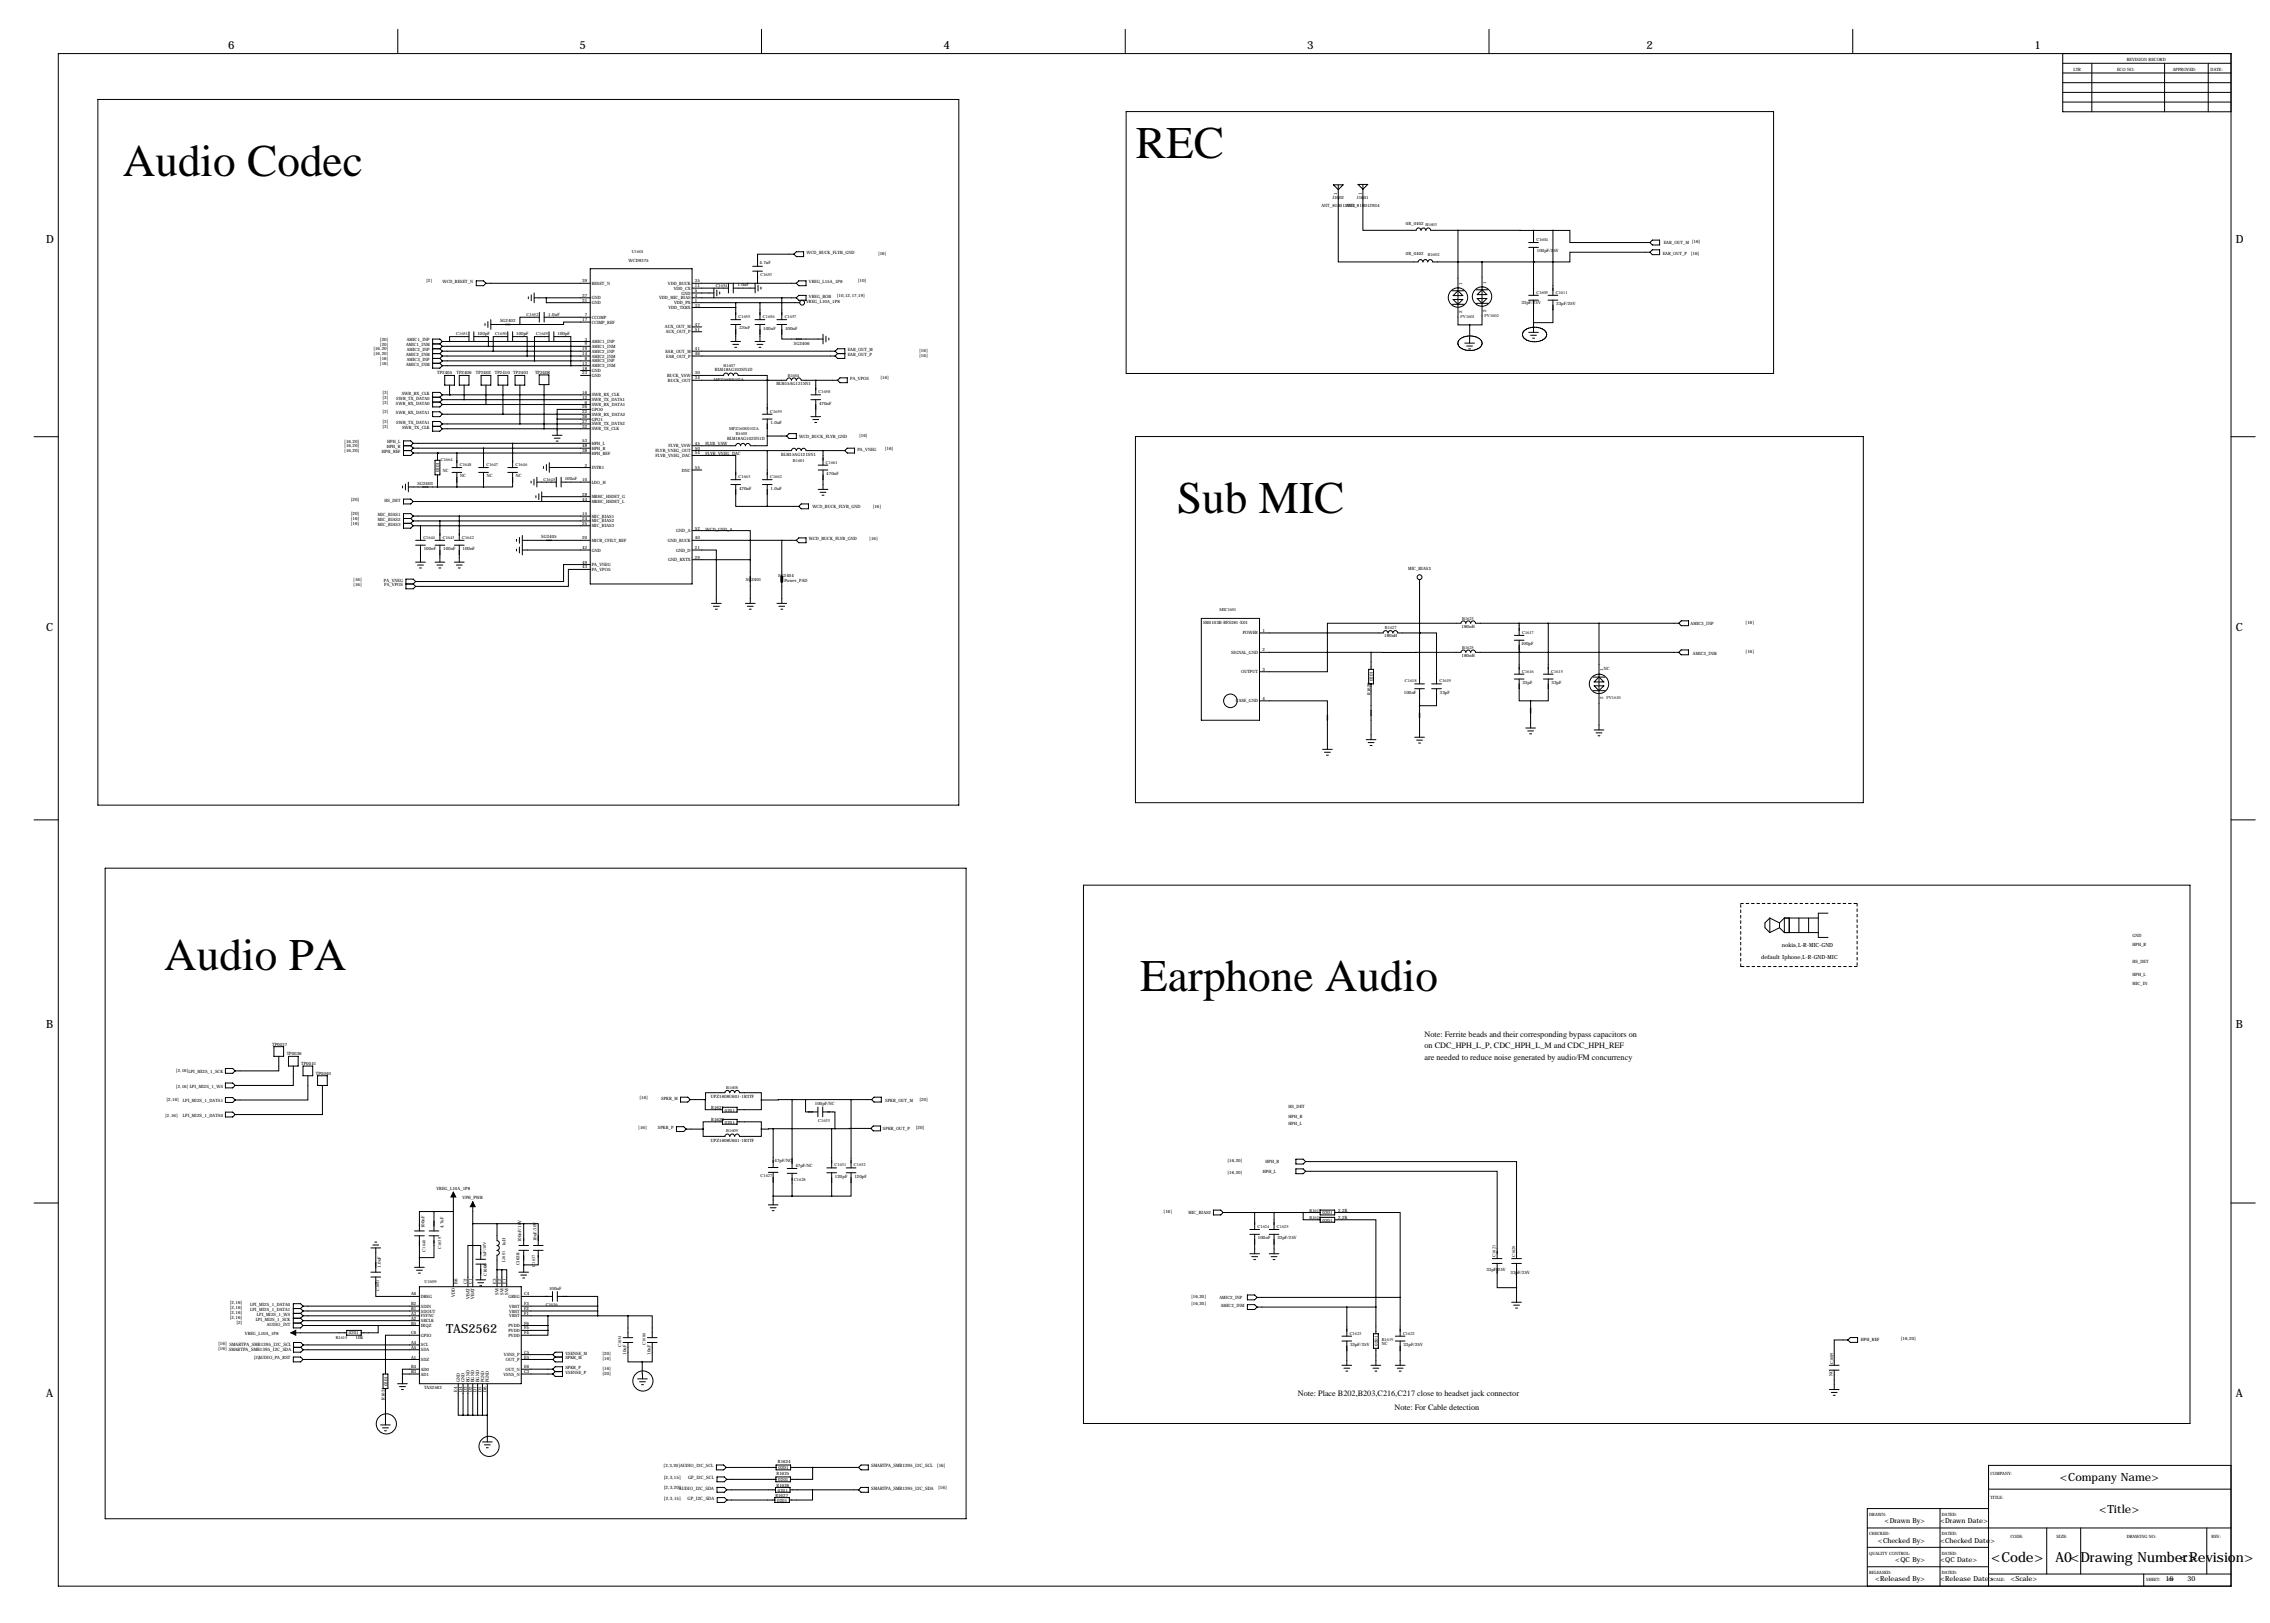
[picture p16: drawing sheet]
<svg xmlns="http://www.w3.org/2000/svg" width="1189mm" height="850mm" viewBox="0 0 1189 850" stroke-linecap="round" stroke-linejoin="round" font-family="sans-serif">
<defs><g id="words">
<g font-size="23.7">
<text x="595" y="83">REC</text>
<text x="64" y="92">Audio Codec</text>
<text x="616" y="269">Sub MIC</text>
<text x="86" y="508">Audio PA</text>
<text x="597" y="519">Earphone Audio</text>
</g>
<g font-size="7.3">
<text x="1043" y="818">&lt;Code&gt;</text>
<text x="1076" y="818">A0&lt;Drawing Number&gt;</text>
<text x="1141" y="818">&lt;Revision&gt;</text>
</g>
<text font-size="6.6" x="234" y="698">TAS2562</text>
<g font-size="5.9">
<text x="119" y="26">6</text>
<text x="304" y="26">5</text>
<text x="494" y="26">4</text>
<text x="685" y="26">3</text>
<text x="862" y="26">2</text>
<text x="1066" y="26">1</text>
<text x="24" y="127">D</text>
<text x="1171" y="127">D</text>
<text x="24" y="330">C</text>
<text x="1171" y="330">C</text>
<text x="24" y="539">B</text>
<text x="1171" y="539">B</text>
<text x="24" y="732">A</text>
<text x="1171" y="732">A</text>
<text x="1079" y="776">&lt;Company Name&gt;</text>
<text x="1099" y="792">&lt;Title&gt;</text>
</g>
<g font-size="4.3">
<text x="746" y="543">Note: Ferrite beads and their corresponding bypass capacitors on</text>
<text x="746" y="549">on CDC_HPH_L_P, CDC_HPH_L_M and CDC_HPH_REF</text>
<text x="746" y="555">are needed to reduce noise generated by audio/FM concurrency</text>
<text x="680" y="731">Note: Place B202,B203,C216,C217 close to headset jack connector</text>
<text x="730" y="738">Note: For Cable detection</text>
</g>
<g font-size="3.6">
<text x="987" y="798">&lt;Drawn By&gt;</text>
<text x="1016" y="798">&lt;Drawn Date&gt;</text>
<text x="983" y="808">&lt;Checked By&gt;</text>
<text x="1016" y="808">&lt;Checked Date&gt;</text>
<text x="993" y="818">&lt;QC By&gt;</text>
<text x="1016" y="818">&lt;QC Date&gt;</text>
<text x="982" y="828">&lt;Released By&gt;</text>
<text x="1016" y="828">&lt;Release Date&gt;</text>
<text x="1053" y="828">&lt;Scale&gt;</text>
<text x="1134" y="828">16</text>
<text x="1146" y="828">30</text>
</g>
<g font-size="3">
<text x="933" y="496">nokia,L-R-MIC-GND</text>
<text x="922" y="502">default Iphone,L-R-GND-MIC</text>
</g>
<g font-size="2.4">
<text x="114" y="704">[16] SMARTPA_SMB1395_I2C_SCL</text>
<text x="114" y="707">[16] SMARTPA_SMB1395_I2C_SDA</text>
<text x="456" y="769">SMARTPA_SMB1395_I2C_SCL</text>
<text x="491" y="768">[16]</text>
<text x="348" y="775">[2,3,15]</text>
<text x="360" y="775">GP_I2C_SCL</text>
<text x="491" y="780">[16]</text>
<text x="348" y="780">[2,3,20]AUDIO_I2C_SDA</text>
<text x="348" y="785">[2,3,15]</text>
<text x="360" y="786">GP_I2C_SDA</text>
<text x="456" y="780">SMARTPA_SMB1395_I2C_SDA</text>
</g>
<g font-size="2.3">
<text x="1114" y="32">REVISION RECORD</text>
<text x="1086" y="37">LTR</text>
<text x="1109" y="37">ECO NO:</text>
<text x="1138" y="37">APPROVED:</text>
<text x="1158" y="37">DATE:</text>
<text x="713" y="102" transform="rotate(-90 713 102)">1</text>
<text x="698" y="104">J1602</text>
<text x="700" y="102" transform="rotate(-90 700 102)">1</text>
<text x="711" y="104">J1601</text>
<text x="692" y="109">ANT_818012934</text>
<text x="705" y="108">ANT_818012934</text>
<text x="736" y="118">0R_0402 B1603</text>
<text x="805" y="126">C1604</text>
<text x="871" y="128">EAR_OUT_M [16]</text>
<text x="329" y="137">WCD9375</text>
<text x="331" y="132">U1601</text>
<text x="422" y="133">WCD_BUCK_FLYB_GND</text>
<text x="460" y="133">[16]</text>
<text x="736" y="134">0R_0402</text>
<text x="748" y="134">B1602</text>
<text x="805" y="132">100pF/25V</text>
<text x="871" y="133">EAR_OUT_P</text>
<text x="886" y="133">[16]</text>
<text x="398" y="138">4.7uF</text>
<text x="223" y="148">[2]</text>
<text x="232" y="148">WCD_RESET_N</text>
<text x="305" y="148">39</text>
<text x="310" y="149">RESET_N</text>
<text x="350" y="149">VDD_BUCK</text>
<text x="364" y="148">35</text>
<text x="398" y="144">C1653</text>
<text x="424" y="148">VREG_L15A_1P8</text>
<text x="449" y="148">[10]</text>
<text x="766" y="149" transform="rotate(-90 766 149)">1</text>
<text x="778" y="149" transform="rotate(-90 778 149)">1</text>
<text x="305" y="155">37</text>
<text x="353" y="152">VDD_CX</text>
<text x="357" y="154">GND</text>
<text x="364" y="150">11</text>
<text x="364" y="155">4</text>
<text x="364" y="153">5</text>
<text x="375" y="150">C1654</text>
<text x="386" y="150">1.0uF</text>
<text x="424" y="156">VREG_BOB</text>
<text x="438" y="156">[10,12,17,19]</text>
<text x="805" y="154">C1605</text>
<text x="815" y="154">C1611</text>
<text x="305" y="158">31</text>
<text x="310" y="159">GND</text>
<text x="310" y="157">GND</text>
<text x="345" y="157">VDD_MIC_BIAS</text>
<text x="350" y="162">VDD_TXRX</text>
<text x="353" y="159">VDD_PX</text>
<text x="364" y="158">1</text>
<text x="364" y="161">33</text>
<text x="422" y="159">VREG_L10A_1P8</text>
<text x="797" y="159">33pF/25V</text>
<text x="815" y="160">33pF/25V</text>
<text x="276" y="166">C1652</text>
<text x="287" y="165">1.0uF</text>
<text x="306" y="166">7</text>
<text x="310" y="167">CCOMP</text>
<text x="387" y="167">C1655</text>
<text x="400" y="167">C1656</text>
<text x="411" y="167">C1657</text>
<text x="765" y="166">FV1601</text>
<text x="766" y="164" transform="rotate(-90 766 164)">2</text>
<text x="777" y="166">FV1602</text>
<text x="778" y="163" transform="rotate(-90 778 163)">2</text>
<text x="262" y="169">SG2402</text>
<text x="305" y="168">17</text>
<text x="310" y="169">CCIMP_REF</text>
<text x="348" y="172">AUX_OUT_M</text>
<text x="364" y="171">47</text>
<text x="364" y="173">51</text>
<text x="387" y="173">220nF</text>
<text x="400" y="173">100nF</text>
<text x="411" y="173">100nF</text>
<text x="199" y="178">[20]</text>
<text x="213" y="179">AMIC1_INP</text>
<text x="239" y="176">C1651</text>
<text x="250" y="175">100pF</text>
<text x="259" y="176">C1650</text>
<text x="270" y="175">100pF</text>
<text x="281" y="176">C1649</text>
<text x="292" y="175">100pF</text>
<text x="306" y="178">3</text>
<text x="310" y="180">AMIC1_INP</text>
<text x="349" y="175">AUX_OUT_P</text>
<text x="196" y="183">[16,20]</text>
<text x="199" y="181">[20]</text>
<text x="213" y="181">AMIC1_INM</text>
<text x="213" y="184">AMIC2_INP</text>
<text x="305" y="186">14</text>
<text x="305" y="183">19</text>
<text x="306" y="181">9</text>
<text x="310" y="182">AMIC1_INM</text>
<text x="310" y="185">AMIC2_INP</text>
<text x="349" y="185">EAR_OUT_M</text>
<text x="364" y="183">41</text>
<text x="364" y="186">46</text>
<text x="416" y="181">SG2406</text>
<text x="444" y="184">EAR_OUT_M</text>
<text x="481" y="184">[16]</text>
<text x="196" y="186">[16,20]</text>
<text x="199" y="189">[16]</text>
<text x="199" y="191">[16]</text>
<text x="213" y="192">AMIC3_INM</text>
<text x="213" y="186">AMIC2_INM</text>
<text x="213" y="189">AMIC3_INP</text>
<text x="305" y="191">13</text>
<text x="306" y="188">8</text>
<text x="310" y="187">AMIC2_INM</text>
<text x="310" y="190">AMIC3_INP</text>
<text x="349" y="187">EAR_OUT_P</text>
<text x="444" y="186">EAR_OUT_P</text>
<text x="481" y="187">[16]</text>
<text x="229" y="196">TP2405</text>
<text x="239" y="196">TP2406</text>
<text x="249" y="196">TP2402</text>
<text x="259" y="196">TP2410 TP2403</text>
<text x="280" y="196">TP2408</text>
<text x="305" y="196">23</text>
<text x="305" y="194">18</text>
<text x="310" y="192">AMIC3_INM</text>
<text x="310" y="197">GND</text>
<text x="310" y="195">GND</text>
<text x="349" y="197">BUCK_VSW</text>
<text x="364" y="196">30</text>
<text x="374" y="194">BLM18AG102SN1D</text>
<text x="379" y="192">B1607</text>
<text x="413" y="197">B1604</text>
<text x="350" y="200">BUCK_OUT</text>
<text x="364" y="199">34</text>
<text x="374" y="200">MPZ1608S102A</text>
<text x="407" y="202">BLM15AG121SN1</text>
<text x="445" y="199">PA_VPOS</text>
<text x="461" y="199">[16]</text>
<text x="200" y="206">[3]</text>
<text x="200" y="209">[3]</text>
<text x="208" y="209">SWR_TX_DATA0</text>
<text x="210" y="207">SWR_RX_CLK</text>
<text x="305" y="209">12</text>
<text x="305" y="206">16</text>
<text x="310" y="208">SWR_RX_CLK</text>
<text x="429" y="206">C1658</text>
<text x="200" y="211">[3]</text>
<text x="207" y="212">SWR_RX_DATA0</text>
<text x="305" y="214">26</text>
<text x="306" y="211">6</text>
<text x="310" y="210">SWR_TX_DATA1</text>
<text x="310" y="213">SWR_RX_DATA1</text>
<text x="310" y="215">GPO0</text>
<text x="429" y="212">470nF</text>
<text x="200" y="217">[3]</text>
<text x="200" y="222">[3]</text>
<text x="207" y="217">SWR_RX_DATA1</text>
<text x="305" y="216">22</text>
<text x="305" y="222">27</text>
<text x="305" y="219">36</text>
<text x="310" y="218">SWR_RX_DATA2</text>
<text x="310" y="220">GPO1</text>
<text x="403" y="216">C1659</text>
<text x="200" y="224">[3]</text>
<text x="208" y="222">SWR_TX_DATA1</text>
<text x="211" y="225">SWR_TX_CLK</text>
<text x="305" y="224">32</text>
<text x="310" y="225">SWR_TX_CLK</text>
<text x="310" y="223">SWR_TX_DATA2</text>
<text x="382" y="225">MPZ1608S102A</text>
<text x="385" y="228">B1605</text>
<text x="404" y="222">1.0uF</text>
<text x="180" y="232">[16,20]</text>
<text x="203" y="232">HPH_L</text>
<text x="305" y="232">53</text>
<text x="310" y="233">HPH_L</text>
<text x="364" y="233">45</text>
<text x="369" y="233">FLYB_VSW</text>
<text x="381" y="230">BLM18AG102SN1D</text>
<text x="419" y="229">WCD_BUCK_FLYB_GND</text>
<text x="450" y="229">[16]</text>
<text x="180" y="234">[16,20]</text>
<text x="180" y="237">[16,20]</text>
<text x="200" y="237">HPH_REF</text>
<text x="203" y="235">HPH_R</text>
<text x="305" y="237">38</text>
<text x="305" y="234">48</text>
<text x="310" y="238">HPH_REF</text>
<text x="310" y="236">HPH_R</text>
<text x="343" y="237">FLYB_VNEG_OUT</text>
<text x="343" y="239">FLYB_VNEG_DAC</text>
<text x="350" y="234">FLYB_VSW</text>
<text x="364" y="238">54</text>
<text x="364" y="235">50</text>
<text x="370" y="239">FLYB_VNEG_DAC</text>
<text x="409" y="239">BLM15AG121SN1</text>
<text x="449" y="236">PA_VNEG</text>
<text x="463" y="236">[16]</text>
<text x="231" y="241">C1664</text>
<text x="241" y="244">C1648</text>
<text x="255" y="244">C1647</text>
<text x="270" y="244">C1646</text>
<text x="306" y="244">2</text>
<text x="310" y="246">INTR1</text>
<text x="364" y="246">55</text>
<text x="415" y="242">B1601</text>
<text x="433" y="243">C1661</text>
<text x="230" y="247" transform="rotate(-90 230 247)">0201</text>
<text x="232" y="247">NC</text>
<text x="241" y="250">NC</text>
<text x="255" y="250">NC</text>
<text x="270" y="250">NC</text>
<text x="285" y="252">C1645</text>
<text x="296" y="252">100nF</text>
<text x="305" y="252">10</text>
<text x="357" y="247">DNC</text>
<text x="387" y="250">C1663</text>
<text x="403" y="250">C1662</text>
<text x="433" y="249">470nF</text>
<text x="219" y="254">SG2403</text>
<text x="310" y="253">LDO_H</text>
<text x="387" y="256">470nF</text>
<text x="404" y="256">1.0uF</text>
<text x="184" y="262">[20]</text>
<text x="201" y="263">HS_DET</text>
<text x="305" y="260">28</text>
<text x="305" y="262">44</text>
<text x="310" y="261">MBHC_HSDET_G</text>
<text x="310" y="263">MBHC_HSDET_L</text>
<text x="184" y="270">[20]</text>
<text x="305" y="270">15</text>
<text x="425" y="266">WCD_BUCK_FLYB_GND</text>
<text x="457" y="266">[16]</text>
<text x="184" y="272">[16]</text>
<text x="184" y="275">[16]</text>
<text x="198" y="270">MIC_BIAS1</text>
<text x="198" y="273">MIC_BIAS2</text>
<text x="198" y="275">MIC_BIAS3</text>
<text x="305" y="272">24</text>
<text x="305" y="275">25</text>
<text x="310" y="271">MIC_BIAS1</text>
<text x="310" y="274">MIC_BIAS2</text>
<text x="283" y="282">SG2405</text>
<text x="310" y="276">MIC_BIAS3</text>
<text x="354" y="279">GND_A</text>
<text x="364" y="277">52</text>
<text x="370" y="278">WCD_GND_A</text>
<text x="222" y="282">C1644</text>
<text x="232" y="282">C1643</text>
<text x="242" y="282">C1642</text>
<text x="305" y="282">20</text>
<text x="305" y="288">42</text>
<text x="310" y="284">MICB_CFILT_REF</text>
<text x="350" y="284">GND_BUCK</text>
<text x="364" y="288">21</text>
<text x="364" y="282">40</text>
<text x="424" y="283">WCD_BUCK_FLYB_GND</text>
<text x="455" y="283">[16]</text>
<text x="222" y="288">100nF</text>
<text x="232" y="288">100nF</text>
<text x="242" y="288">100nF</text>
<text x="310" y="289">GND</text>
<text x="350" y="294">GND_RXTX</text>
<text x="354" y="289">GND_D</text>
<text x="364" y="293">29</text>
<text x="305" y="295">49</text>
<text x="305" y="298">43</text>
<text x="310" y="296">PA_VNEG</text>
<text x="310" y="299">PA_VPOS</text>
<text x="738" y="298">MIC_BIAS3</text>
<text x="185" y="304">[16]</text>
<text x="201" y="305">PA_VNEG</text>
<text x="391" y="304">SG2401</text>
<text x="408" y="302">SG2404</text>
<text x="411" y="305">Power_PAD</text>
<text x="185" y="307">[16]</text>
<text x="201" y="307">PA_VPOS</text>
<text x="639" y="320">MIC1601</text>
<text x="630" y="327">SM0103B-RFS381-X01</text>
<text x="725" y="329">B1627</text>
<text x="765" y="329">180nH</text>
<text x="766" y="325">B1623</text>
<text x="885" y="327">AMIC3_INP</text>
<text x="914" y="327">[16]</text>
<text x="651" y="332">POWER</text>
<text x="661" y="331">1</text>
<text x="725" y="334">180nH</text>
<text x="797" y="332">C1617</text>
<text x="661" y="341">2</text>
<text x="766" y="340">B1625</text>
<text x="797" y="338">100pF</text>
<text x="914" y="342">[16]</text>
<text x="645" y="342">SIGNAL_GND</text>
<text x="765" y="344">180nH</text>
<text x="887" y="343">AMIC3_INM</text>
<text x="650" y="353">OUTPUT</text>
<text x="661" y="351">3</text>
<text x="797" y="352">C1616</text>
<text x="812" y="352">C1615</text>
<text x="840" y="352" transform="rotate(-90 840 352)">1</text>
<text x="840" y="351">NC</text>
<text x="719" y="357" transform="rotate(-90 719 357)">0201</text>
<text x="736" y="357">C1618</text>
<text x="754" y="357">C1619</text>
<text x="797" y="358">33pF</text>
<text x="813" y="358">33pF</text>
<text x="718" y="364" transform="rotate(-90 718 364)">R1628</text>
<text x="735" y="363">100nF</text>
<text x="754" y="363">33pF</text>
<text x="647" y="368">CASE_GND</text>
<text x="661" y="367">4</text>
<text x="840" y="366" transform="rotate(-90 840 366)">2</text>
<text x="841" y="366">FV1610</text>
<text x="1117" y="491">GND</text>
<text x="1117" y="496">HPH_R</text>
<text x="1117" y="505">HS_DET</text>
<text x="1117" y="516">MIC_IN</text>
<text x="1117" y="511">HPH_L</text>
<text x="143" y="548">TP0037</text>
<text x="150" y="553">TP0036</text>
<text x="158" y="558">TP0041</text>
<text x="92" y="562">[2,16]LPI_MI2S_1_SCK</text>
<text x="165" y="563">TP0040</text>
<text x="92" y="570">[2,16] LPI_MI2S_1_WS</text>
<text x="335" y="575">[16]</text>
<text x="346" y="576">SPKR_M</text>
<text x="372" y="575">UPZ1608U601-1R3TF</text>
<text x="380" y="570">B1608</text>
<text x="87" y="577">[2,16]</text>
<text x="96" y="577">LPI_MI2S_1_DATA1</text>
<text x="373" y="581">R1621</text>
<text x="427" y="579">100pF/NC</text>
<text x="464" y="577">SPKR_OUT_M</text>
<text x="482" y="577">[20]</text>
<text x="675" y="580">HS_DET</text>
<text x="87" y="585">[2,16]</text>
<text x="96" y="585">LPI_MI2S_1_DATA0</text>
<text x="373" y="587">R1620</text>
<text x="380" y="582">0201</text>
<text x="429" y="588">C1633</text>
<text x="675" y="585">HPH_R</text>
<text x="334" y="591">[16]</text>
<text x="345" y="591">SPKR_P</text>
<text x="380" y="589">0201</text>
<text x="380" y="593">B1609</text>
<text x="462" y="592">SPKR_OUT_P</text>
<text x="480" y="591">[20]</text>
<text x="675" y="589">HPH_L</text>
<text x="372" y="598">UPZ1608U601-1R3TF</text>
<text x="406" y="609">47pF/NC</text>
<text x="417" y="611">47pF/NC</text>
<text x="437" y="611">C1631</text>
<text x="447" y="611">C1632</text>
<text x="643" y="609">[16,20]</text>
<text x="663" y="609">HPH_R</text>
<text x="398" y="617">C1627</text>
<text x="437" y="617">120pF</text>
<text x="447" y="617">120pF</text>
<text x="643" y="615">[16,20]</text>
<text x="661" y="614">HPH_L</text>
<text x="229" y="623">VREG_L10A_1P8</text>
<text x="416" y="618">C1628</text>
<text x="242" y="628">VPH_PWR</text>
<text x="609" y="635">[16]</text>
<text x="622" y="636">MIC_BIAS2</text>
<text x="686" y="635">R1617</text>
<text x="701" y="635">2.2K</text>
<text x="686" y="639">R1618</text>
<text x="693" y="636">0201</text>
<text x="693" y="640">0201</text>
<text x="701" y="638">2.2K</text>
<text x="222" y="643" transform="rotate(-90 222 643)">100nF</text>
<text x="232" y="643" transform="rotate(-90 232 643)">4.7uF</text>
<text x="659" y="643">C1624</text>
<text x="669" y="643">C1625</text>
<text x="265" y="653" transform="rotate(-90 265 653)">1uH</text>
<text x="273" y="651" transform="rotate(-90 273 651)">100nF/10V</text>
<text x="281" y="650" transform="rotate(-90 281 650)">10uF/10V</text>
<text x="659" y="649">100nF</text>
<text x="669" y="649">33pF/25V</text>
<text x="223" y="655" transform="rotate(-90 223 655)">C1640</text>
<text x="231" y="654" transform="rotate(-90 231 654)">C1639</text>
<text x="255" y="658" transform="rotate(-90 255 658)">1uF/10V</text>
<text x="783" y="658" transform="rotate(-90 783 658)">C1621</text>
<text x="793" y="658" transform="rotate(-90 793 658)">C1620</text>
<text x="199" y="664" transform="rotate(-90 199 664)">1.0uF</text>
<text x="265" y="661" transform="rotate(-90 265 661)">L1601</text>
<text x="272" y="663" transform="rotate(-90 272 663)">C1638</text>
<text x="280" y="663" transform="rotate(-90 280 663)">C1637</text>
<text x="778" y="666">33pF/25V</text>
<text x="222" y="672">U1609</text>
<text x="255" y="668" transform="rotate(-90 255 668)">C1666</text>
<text x="791" y="667">33pF/25V</text>
<text x="199" y="676" transform="rotate(-90 199 676)">C1641</text>
<text x="240" y="672" transform="rotate(-90 240 672)">B6</text>
<text x="245" y="672" transform="rotate(-90 245 672)">C2</text>
<text x="247" y="672" transform="rotate(-90 247 672)">C1</text>
<text x="260" y="672" transform="rotate(-90 260 672)">E3</text>
<text x="262" y="672" transform="rotate(-90 262 672)">E2</text>
<text x="265" y="672" transform="rotate(-90 265 672)">E1</text>
<text x="288" y="675">100nF</text>
<text x="120" y="683">[2,16]</text>
<text x="215" y="684">B2</text>
<text x="215" y="678">A6</text>
<text x="220" y="680">DREG</text>
<text x="238" y="679" transform="rotate(-90 238 679)">VDD</text>
<text x="246" y="680" transform="rotate(-90 246 680)">VBAT</text>
<text x="248" y="680" transform="rotate(-90 248 680)">VBAT</text>
<text x="261" y="678" transform="rotate(-90 261 678)">SW</text>
<text x="264" y="678" transform="rotate(-90 264 678)">SW</text>
<text x="266" y="678" transform="rotate(-90 266 678)">SW</text>
<text x="266" y="680">GREG</text>
<text x="275" y="684">F3</text>
<text x="275" y="678">C4</text>
<text x="286" y="684">C1636</text>
<text x="624" y="680">[16,20]</text>
<text x="624" y="684">[16,20]</text>
<text x="639" y="680">AMIC2_INP</text>
<text x="120" y="686">[2,16]</text>
<text x="120" y="688">[2,16]</text>
<text x="131" y="684">LPI_MI2S_1_DATA0</text>
<text x="131" y="687">LPI_MI2S_1_DATA1</text>
<text x="135" y="689">LPI_MI2S_1_WS</text>
<text x="215" y="689">A3</text>
<text x="215" y="686">B1</text>
<text x="220" y="690">FSYNC</text>
<text x="220" y="685">SDIN</text>
<text x="220" y="687">SDOUT</text>
<text x="267" y="685">VBST</text>
<text x="267" y="687">VBST</text>
<text x="267" y="690">VBST</text>
<text x="275" y="686">F2</text>
<text x="275" y="689">F1</text>
<text x="639" y="685">AMIC2_INM</text>
<text x="120" y="691">[2,16]</text>
<text x="124" y="693">[2]</text>
<text x="134" y="692">LPI_MI2S_1_SCK</text>
<text x="140" y="694">AUDIO_INT</text>
<text x="215" y="691">A2</text>
<text x="215" y="694">B5</text>
<text x="220" y="692">SBCLK</text>
<text x="220" y="695">IRQZ</text>
<text x="266" y="695">PVDD</text>
<text x="275" y="694">F6</text>
<text x="128" y="699">VREG_L10A_1P8</text>
<text x="176" y="702">R1615</text>
<text x="183" y="699">0201</text>
<text x="186" y="702">10K</text>
<text x="215" y="699">C6</text>
<text x="220" y="700">GPIO</text>
<text x="266" y="698">PVDD</text>
<text x="266" y="700">PVDD</text>
<text x="275" y="696">F5</text>
<text x="275" y="699">F4</text>
<text x="707" y="699">C1623</text>
<text x="735" y="699">C1622</text>
<text x="996" y="702">[16,20]</text>
<text x="215" y="704">A4</text>
<text x="215" y="706">A5</text>
<text x="220" y="705">SCL</text>
<text x="220" y="708">SDA</text>
<text x="325" y="706" transform="rotate(-90 325 706)">C1634</text>
<text x="338" y="704" transform="rotate(-90 338 704)">C1686</text>
<text x="707" y="705">33pF/25V</text>
<text x="722" y="705" transform="rotate(-90 722 705)">0201</text>
<text x="724" y="702">R1619</text>
<text x="724" y="704">NC</text>
<text x="735" y="705">33pF/25V</text>
<text x="975" y="702">HPH_REF</text>
<text x="133" y="712">[2]AUDIO_PA_RST</text>
<text x="215" y="711">A1</text>
<text x="220" y="713">SDZ</text>
<text x="264" y="710">VSNS_P</text>
<text x="265" y="713">OUT_P</text>
<text x="275" y="711">E5</text>
<text x="275" y="709">C5</text>
<text x="296" y="712">SPKR_M</text>
<text x="296" y="709">VSENSE_M</text>
<text x="316" y="712">[16]</text>
<text x="316" y="710">[20]</text>
<text x="328" y="710" transform="rotate(-90 328 710)">10uF</text>
<text x="341" y="710" transform="rotate(-90 341 710)">10uF</text>
<text x="215" y="717">B4</text>
<text x="215" y="719">B3</text>
<text x="220" y="718">AD0</text>
<text x="265" y="718">OUT_N</text>
<text x="275" y="719">C3</text>
<text x="275" y="717">E6</text>
<text x="296" y="720">VSENSE_P</text>
<text x="296" y="717">SPKR_P</text>
<text x="316" y="720">[20]</text>
<text x="316" y="717">[16]</text>
<text x="960" y="714" transform="rotate(-90 960 714)">C1689</text>
<text x="203" y="726" transform="rotate(-90 203 726)">0201</text>
<text x="220" y="720">AD1</text>
<text x="241" y="724" transform="rotate(-90 241 724)">GND</text>
<text x="243" y="724" transform="rotate(-90 243 724)">GND</text>
<text x="246" y="724" transform="rotate(-90 246 724)">BGND</text>
<text x="248" y="724" transform="rotate(-90 248 724)">BGND</text>
<text x="251" y="724" transform="rotate(-90 251 724)">BGND</text>
<text x="253" y="724" transform="rotate(-90 253 724)">PGND</text>
<text x="256" y="724" transform="rotate(-90 256 724)">PGND</text>
<text x="264" y="720">VSNS_N</text>
<text x="960" y="721" transform="rotate(-90 960 721)">NC</text>
<text x="222" y="728">TAS2562</text>
<text x="239" y="729" transform="rotate(-90 239 729)">E4</text>
<text x="242" y="729" transform="rotate(-90 242 729)">D4</text>
<text x="245" y="729" transform="rotate(-90 245 729)">D3</text>
<text x="247" y="729" transform="rotate(-90 247 729)">D2</text>
<text x="250" y="729" transform="rotate(-90 250 729)">D1</text>
<text x="252" y="729" transform="rotate(-90 252 729)">D5</text>
<text x="255" y="729" transform="rotate(-90 255 729)">D6</text>
<text x="202" y="733" transform="rotate(-90 202 733)">R1631</text>
<text x="407" y="766">R1624</text>
<text x="348" y="768">[2,3,20]AUDIO_I2C_SCL</text>
<text x="407" y="773">R1625</text>
<text x="408" y="770">0201</text>
<text x="1042" y="772">COMPANY:</text>
<text x="407" y="779">R1626</text>
<text x="408" y="776">0201</text>
<text x="406" y="784">R1627</text>
<text x="407" y="781">0201</text>
<text x="1042" y="785">TITLE:</text>
<text x="407" y="787">0201</text>
<text x="979" y="794">DRAWN:</text>
<text x="1017" y="794">DATED:</text>
<text x="979" y="804">CHECKED:</text>
<text x="1017" y="804">DATED:</text>
<text x="1053" y="805">CODE:</text>
<text x="1077" y="805">SIZE:</text>
<text x="1114" y="805">DRAWING NO:</text>
<text x="1158" y="805">REV:</text>
<text x="979" y="814">QUALITY CONTROL:</text>
<text x="1017" y="814">DATED:</text>
<text x="979" y="824">RELEASED:</text>
<text x="1017" y="824">DATED:</text>
<text x="1043" y="828">SCALE:</text>
<text x="1124" y="828">SHEET:</text>
<text x="1136" y="828">OF</text>
</g>
</g></defs>
<g fill="none" stroke="#000" stroke-width=".52">
<path d="M208 15v13M399 15v13M589 15v13M780 15v13M970 15v13M31 28h1137v803h-1137zM1080 28v31h88M1080 33h88M1080 38h88M1096 33v26M1134 33v26M1157 33v26"/>
<path d="M51 52h451v370h-451zM590 58h339v138h-339zM1080 43h88M1080 48h88M1080 53h88M698 97h5l-2 2zM701 97v40h42a1.3 1.3 0 0 1 1-1 1.3 1.3 0 0 1 1 1 1.3 1.3 0 0 1 2-1 1.3 1.3 0 0 1 1 1 1.3 1.3 0 0 1 1-1 1.3 1.3 0 0 1 1 1h53M711 97h5l-2 2zM714 97v24h28a1.3 1.3 0 0 1 1-2 1.3 1.3 0 0 1 1 2 1.3 1.3 0 0 1 1-2 1.4 1.4 0 0 1 2 2 1.3 1.3 0 0 1 1-2 1.3 1.3 0 0 1 1 2h15M394 139h5M416 133h-19v6M416 133l1-1h4v2h-4z"/>
<path d="M764 121v49h6M764 121h39M776 137v33h-6M801 127h5M801 130h5M803 137h.1M803 121v6M803 130v25M803 121h10M813 121h9v6h42M813 121v34M864 132h-42v5h-19"/>
<path d="M864 132l1-1h4v2h-4zM864 127l1-1h4v2h-4zM249 147h4l2 1-2 2h-4zM255 148h54M277 155v1M278 154v4M280 156h29M280 153v6M286 156v3h23M309 141h53v165h-53zM362 159h57M362 156h55"/>
<path d="M362 153h12M362 151h20M362 148h55M374 151v5M375 152v3M377 153v1M382 148v5M384 151h11M384 148v5M385 159v8M394 142h5M395 148v5"/>
<path d="M397 142v6M397 149v3M398 159v8M399 150v1M409 156v11M418 155h4v2h-4l-1-1zM418 147h4v3h-4l-1-2zM761 159h6M761 152h6M761 157h5l-2 2zM764 151h.1M764 152l2 3h-5z"/>
<path d="M773 159h6M773 152h6M774 156h5l-3 3zM776 150h1M776 152l3 2h-5zM801 155h5M801 157h5M803 157v17M811 155h5M811 157h5M813 157v12h-10M232 179h77"/>
<path d="M232 179l-2-1h-3v15h3l2-1M232 179l-2 1M246 176h-11v3M246 174v5M248 176h8v5M248 174v5M254 169v1M256 168v3M257 170h8M257 167v5M266 176h-8v8M266 174v5"/>
<path d="M267 170h5M268 176h8v10M268 174v5M282 166h-10v4M282 164v5M285 166h24M285 164v5M288 176h-8v13M288 174v5M290 176h9v16M290 174v5M309 169h-14v1h-23"/>
<path d="M362 161h23M362 171h6M362 174h6M383 179h5M383 170h5M383 167h5M385 170v9M395 179h6M395 170h6M395 167h6M398 170v9M407 170h5"/>
<path d="M407 167h5M409 170v8h8M420 178h11M431 175v5M433 176v3M434 177v1M764 178a8 8 0 0 1 12 1 5 5 0 0 1-6 5 5 5 0 0 1-6-6zM767 180h5M770 170v10M798 173a8 8 0 0 1 12 2 5 5 0 0 1-6 4 5 5 0 0 1-6-5zM801 174h5M802 176h3"/>
<path d="M803 177h1M227 180h3M227 183h3M227 185h3M227 188h3M227 190h3M230 180l2 1M230 183l2 1M230 185l2 1M230 188l2 1M230 190l2 2M232 189h77"/>
<path d="M232 181h77M232 192h77M232 186h77M232 184h77M232 181l-2 2M232 184l-2 1M232 186l-2 2M232 189l-2 1M233 197h5v5h-5zM241 197h5v5h-5zM252 197h5v5h-5zM261 197h5v5h-5z"/>
<path d="M270 197h5v5h-5zM282 196h5v5h-5zM304 194h5M304 197h5M362 197h17a1.3 1.3 0 0 1 1-2 1.4 1.4 0 0 1 2 2 1.3 1.3 0 0 1 1-2 1.3 1.3 0 0 1 1 2 1.3 1.3 0 0 1 1-2 1.4 1.4 0 0 1 2 2h15v2M362 199h50a1.3 1.3 0 0 1 1-1 1.3 1.3 0 0 1 2 1 1.3 1.3 0 0 1 1-1 1.3 1.3 0 0 1 1 1 1.3 1.3 0 0 1 1-1 1.3 1.3 0 0 1 2 1h19M362 186h75M362 184h75M384 180h3M385 182h1M396 180h4M398 182h1"/>
<path d="M402 199h.1M402 199v18M427 199v8M437 184l2-1h3v5h-3l-2-2M437 184l2 1M439 185h3M439 185l-2 1M439 199l1-1h4v2h-4zM768 181h3M769 183h1M227 216h3l2 1-2 1h-3zM227 208h3"/>
<path d="M227 211h3M230 208l2 1M230 211l2 1M232 212h77M232 209h77M232 207h77M232 217h77M232 207l-2-1h-3v7h3l2-1M232 207l-2 1M232 209l-2 2M235 207h.1M235 202v5"/>
<path d="M243 202v7M255 202v10M263 202v15M272 202v20M285 201v24M292 219h17M292 219v9M309 214h-17v5M399 217h5M399 219h5M402 219v9M425 209h5"/>
<path d="M425 207h5M425 218h5M426 220h3M427 209v9M18 229h13M211 233h4M211 236h4M215 233l1 2M215 236l1 1M216 237h93M216 235h93M216 232h93"/>
<path d="M216 232l-1-1h-4v8h4l1-2M216 232l-1 1M216 235l-1 1M227 223h3M229 237h.1M229 237v4M230 223l2 2M232 222h77M232 225h77M232 222l-2-1h-3v5h3l2-1M232 222l-2 1M239 237v8"/>
<path d="M253 235v10M268 232v13M289 228h5M290 229h3M291 231h1M362 236h53a1.3 1.3 0 0 1 1-1 1.3 1.3 0 0 1 1 1 1.3 1.3 0 0 1 1-1 1.3 1.3 0 0 1 2 1 1.3 1.3 0 0 1 1-1 1.3 1.3 0 0 1 1 1h20M362 239h23v12M402 228v5h-9a1.3 1.3 0 0 0-1-1 1.3 1.3 0 0 0-2 1 1.3 1.3 0 0 0-1-1 1.3 1.3 0 0 0-1 1 1.3 1.3 0 0 0-1-1 1.3 1.3 0 0 0-2 1h-23M402 236v15M402 228h10M413 227h4v3h-4l-1-2zM427 221h1"/>
<path d="M431 236v8M444 235h4v2h-4l-2-1zM595 229h381v191h-381zM1168 229h13M211 255v1M212 254v3M214 255h7M214 252v6M224 255h29M228 241h2v8h-2zM229 249v6M237 245h5"/>
<path d="M237 247h5M239 247v8M251 245h5M251 247h5M253 247v8M266 245h5M266 247h5M268 247v8h-15M278 252v1M280 251v3M281 260v1M281 252h10"/>
<path d="M281 250v5M282 259v3M284 258v5M285 244v1M286 243v3M288 245h21M288 242v5M291 250v5M294 252h15M294 250v5M362 246h6M383 251h5"/>
<path d="M383 254h5M385 254v11h17M399 251h5M399 254h5M402 254v11M428 246h6M428 244h6M428 256h6M430 258h3M431 259h1M431 246v10M211 261h4l1 2-1 1h-4z"/>
<path d="M211 272h4M211 274h4M215 272l1 1M215 274l1 1M216 270h93M216 273h93M216 275h93M216 263h93M216 270l-1-1h-4v8h4l1-2M216 270l-1 2M216 273l-1 1M220 275v8"/>
<path d="M230 273v10M241 270v13M284 260h25M362 278h31v15M402 265h16M418 265l2-1h3v2h-3zM218 283h5M218 286h5M218 294h5M219 296h3M220 297h1M220 286v8"/>
<path d="M228 283h5M228 286h5M228 294h5M229 296h3M230 297h1M230 286v8M238 283h5M238 286h5M238 294h5M239 296h3M240 297h1M241 286v8"/>
<path d="M271 282v1M271 288v1M272 281v4M272 287v3M274 283h12M274 288h35M274 280v11M289 283h20M309 296h-14v9h-77M309 298h-11v9h-80M362 288h13v28M362 283h55"/>
<path d="M362 293h31M393 293v9M409 283v19M418 282h4v2h-4l-1-1zM213 306h3M216 306l2 1M218 305l-2 1M218 305l-2-2h-3v5h3l2-1M373 316h5M374 318h3M375 319h1M390 316h5"/>
<path d="M391 318h3M392 319h1M393 305v11M407 316h5M408 318h3M409 319h1M409 305v11M743 304v54M629 324h31v53h-31zM660 331h64a1.3 1.3 0 0 1 2-1 1.3 1.3 0 0 1 1 1 1.3 1.3 0 0 1 1-1 1.3 1.3 0 0 1 1 1 1.3 1.3 0 0 1 2-1 1.3 1.3 0 0 1 1 1h11M743 331h9v27M743 331h.1"/>
<path d="M793 333h5M793 335h5M796 326v7M796 335v18M811 326v27M837 326v56M879 326h-106a1.3 1.3 0 0 0-2-1 1.3 1.3 0 0 0-1 1 1.3 1.3 0 0 0-1-1 1.3 1.3 0 0 0-1 1 1.3 1.3 0 0 0-2-1 1.3 1.3 0 0 0-1 1h-70v26h-35M881 325h3v3h-3l-2-2zM660 342h58M717 351h2v7h-2zM718 342h47a1.3 1.3 0 0 1 1-2 1.4 1.4 0 0 1 2 2 1.3 1.3 0 0 1 1-2 1.3 1.3 0 0 1 1 2 1.3 1.3 0 0 1 1-2 1.4 1.4 0 0 1 2 2h106M718 342v9"/>
<path d="M718 358v14M741 358h5M750 358h5M793 353h5M793 356h5M796 342h.1M796 356v11h6M808 353h5M808 356h5M811 356v11h-9M834 355h6M835 359h5l-3 3z"/>
<path d="M835 357l2-2 3 2zM837 353h1M879 342l1-2h4v3h-4zM660 367h35v8M695 377v15M718 375v12M741 361h5M743 361v12M743 376v10M750 361h5M752 361v9h-9M802 367v4"/>
<path d="M802 373v8M834 362h7M693 392h5M694 394h3M695 396h1M716 387h5M717 389h3M718 390h1M741 386h5M742 388h3M743 389h1M799 381h5"/>
<path d="M800 383h3M801 384h1M835 382h5M836 384h3M837 385h1M18 429h13M1168 429h13M55 455h451v340h-451zM567 464h580v282h-580zM957 478h-5v13h5M927 481l5 2M927 481v7"/>
<path d="M927 481l-3 2v3l3 2M932 483v3M932 486l-5 2M932 486l3 2M935 481v7M935 481h17M935 488h17M935 481l-3 2M937 481v7M942 481v7M947 481v7M118 560h4l1 1-1 1h-4z"/>
<path d="M143 548h6v5h-6zM146 553v8h-23M151 553h5v5h-5zM154 558v10h-31M159 558h5v5h-5zM118 567h4l1 1-1 2h-4zM118 575h4l1 1-1 1h-4zM161 563v13h-38M166 563h5v5h-5zM169 568v16h-46M356 575h4l1 1-1 1h-4zM361 576h8"/>
<path d="M369 576v5h9M378 580h8v2h-8zM387 572a1.3 1.3 0 0 0-1-1 1.3 1.3 0 0 0-1 1 1.3 1.3 0 0 0-2-1 1.3 1.3 0 0 0-1 1 1.3 1.3 0 0 0-1-1 1.3 1.3 0 0 0-1 1h-10l-1 4M387 572h12v4M399 576v5h-13M415 576h-16M415 576v36M415 576h41M422 576v6h6M428 580v5M431 580v5M446 576v36"/>
<path d="M458 575h4v2h-4l-2-1zM118 582h4l1 2-1 1h-4zM354 590h4l1 1-1 2h-4zM359 591h9M368 591v4h12a1.3 1.3 0 0 1 1-1 1.3 1.3 0 0 1 1 1 1.3 1.3 0 0 1 1-1 1.3 1.3 0 0 1 2 1 1.3 1.3 0 0 1 1-1 1.3 1.3 0 0 1 1 1M378 588h-10v3M378 586h8v3h-8zM386 588h13v3M399 591v4h-12M405 591h-6M405 591v20M405 591h32"/>
<path d="M431 582h6v9M436 591v21M456 591h-19M456 591l1-1h4v2h-4zM402 611h5M402 614h5M405 614v17M412 614h5M412 612h5M415 614v12M433 612h5M433 614h5"/>
<path d="M436 614v12M443 612h5M443 614h5M446 614v12h-10M679 607h3l2 1-2 2h-3zM679 612h3l2 1-2 2h-3zM684 608h110v51M684 613h100v46M18 630h13M227 635h-7v10M227 635v10M227 635h10"/>
<path d="M237 624v50M248 629v45M402 631h5M403 633h3M404 634h1M405 626h31M636 634h3l2 1-2 1h-3zM641 635h50M657 635v9M667 635v9M682 635v4h9M691 634h8v2h-8z"/>
<path d="M691 638h8v2h-8zM699 635h34v44M699 639h22v46M1168 630h13M194 654h5M195 652h3M196 651h1M197 654v12M217 647h5M217 645h5M220 647v17M225 647h5"/>
<path d="M225 645h5M227 647v12h-7M248 652h-3v22M248 652h.1M248 652h4v8M248 641h26M249 660h5M260 641v9M260 655a1.3 1.3 0 0 1 2 1 1.3 1.3 0 0 1-2 1v17M260 652a1.4 1.4 0 0 1 2 2 1.3 1.3 0 0 1-2 1M260 650a1.3 1.3 0 0 1 2 1 1.3 1.3 0 0 1-2 1M272 652h5"/>
<path d="M272 655h5M274 641h8v11M274 641v11M274 655v11M279 652h5M279 655h5M282 655v7h-8M655 644h5M655 646h5M655 657h5M656 658h3M657 660h1"/>
<path d="M657 646v11M665 644h5M665 646h5M665 657h5M666 658h3M667 660h1M667 646v11M782 659h5M792 659h5M194 669h5M194 666h5M197 669v10h23"/>
<path d="M217 664h5M218 665h3M219 667h1M220 674h53v51h-53zM249 662h5M249 670h5M250 672h3M251 673h1M252 662v8M260 665h3M263 665h2v9M263 665v9"/>
<path d="M272 666h5M273 668h3M273 679h16M274 669h1M289 676v6M292 679h21v5M292 676v6M653 678h4l1 1-1 2h-4zM658 679h75M733 679v21M782 662h5M784 662v12h10"/>
<path d="M792 662h5M794 662v20M152 698h30M154 685h3M154 688h3M154 690h3M154 693h3M157 685l2 2M157 688l2 1M157 690l2 2M157 693l2 1M159 684l-2-1h-3v12h3l2-1"/>
<path d="M159 689h61M159 692h61M159 694h61M159 684h61M159 687h61M159 684l-2 1M159 687l-2 1M159 689l-2 1M159 692l-2 1M182 697h7v2h-7zM198 694v4h-9M220 699h-18v21"/>
<path d="M273 689h56M273 694h14M273 684h40M273 687h40M273 697h14M287 697v2h-14M287 689v8M313 684v5M329 689h13v12M329 689v12M653 683h4l1 2-1 1h-4zM658 685h63"/>
<path d="M703 700h5M705 685v15M719 699h3v7h-3zM721 685v14M731 700h5M792 682h5M793 684h3M794 685h1M154 711h3l2 1-2 1h-3zM154 706h4M158 706l1 1M159 712h61"/>
<path d="M159 704h61M159 707h61M159 704l-1-1h-4v5h4l1-1M159 704l-1 2M201 720h2v7h-2zM211 720h9M211 720v5M220 717h-9v3M273 712h17M273 717h17M273 720h17M273 709h17"/>
<path d="M290 709l1 2M290 709l1-1h4v5h-4l-1-1M290 717l1-1h4v5h-4l-1-1M290 717l1 1M291 711h4M291 711l-1 1M291 718h4M291 718l-1 2M326 701h5M326 703h5M329 703v10h7M336 713v9"/>
<path d="M339 701h5M339 703h5M342 703v10h-6M703 702h5M703 715h5M704 717h3M705 718h1M705 702v13M718 715h5M719 717h3M720 718h1M721 706v9"/>
<path d="M731 702h5M731 715h5M732 717h3M733 718h1M733 702v13M958 715h5M958 718h5M961 718v10M968 702h-7v13M969 701h4v2h-4l-1-1zM202 727v19M208 725h5"/>
<path d="M209 726h3M210 728h1M240 725v16h3M243 725v16M245 725v16M248 725v16M250 725v16M253 725v16M255 725v30M334 722h5M335 724h3M336 725h1"/>
<path d="M958 728h5M959 729h3M960 731h1M199 746h5M200 748h3M201 749h1M243 741h12M253 755h5M254 757h3M255 758h1M375 767h4l1 2-1 1h-4zM376 774h3l2 1-2 1h-3z"/>
<path d="M376 779h3l2 1-2 2h-3zM380 769h26M381 775h25M406 779h8v3h-8zM406 774h8v2h-8zM406 767h8v3h-8zM414 769h36M426 769v6h-12M450 769l1-2h4v3h-4zM1041 780h127M1168 767h-127v64M376 784h3l2 2-2 1h-3z"/>
<path d="M381 780h25M381 786h25M406 784h7v3h-7zM414 780h36M426 780v6h-13M450 780l1-1h4v3h-4zM1016 790v41M1041 790h-63v41M978 800h190M978 810h63M1072 800v24M1090 800v24"/>
<path d="M1156 800v24M978 821h63M1041 824h127M1123 824v7"/>
<circle cx="420" cy="159" r="1.3"/>
<circle cx="764" cy="156" r="5"/>
<circle cx="776" cy="155" r="5"/>
<circle cx="743" cy="302" r="1.3"/>
<circle cx="837" cy="358" r="5"/>
<circle cx="644" cy="367" r="4"/>
<circle cx="337" cy="723" r="5"/>
<circle cx="202" cy="746" r="5"/>
<circle cx="256" cy="758" r="5"/>
</g>
<path d="M912 473h61M973 473v33M912 506v-33M973 506h-61" fill="none" stroke="#000" stroke-width=".52" stroke-dasharray="1.4 1.4"/>
<path d="M265 170h2M417 178h3M221 255h3M286 283h3M393 302v3M695 375v2M718 372v3M743 373v3M802 371v2" fill="none" stroke="#000" stroke-width=".76"/>
<path d="M409 302v3" fill="none" stroke="#000" stroke-width="1.5"/>
<path d="M237 624l2 3h-3zM248 629l1 3h-3zM152 698l3-1v2z" fill="#000" stroke="#000" stroke-width=".52"/>
<path d="M242 741a.5 .5 0 0 0 1 0 .5 .5 0 0 0-1 0z" fill="#000" stroke="#000" stroke-width=".63"/>
<use href="#words"/>
</svg>
